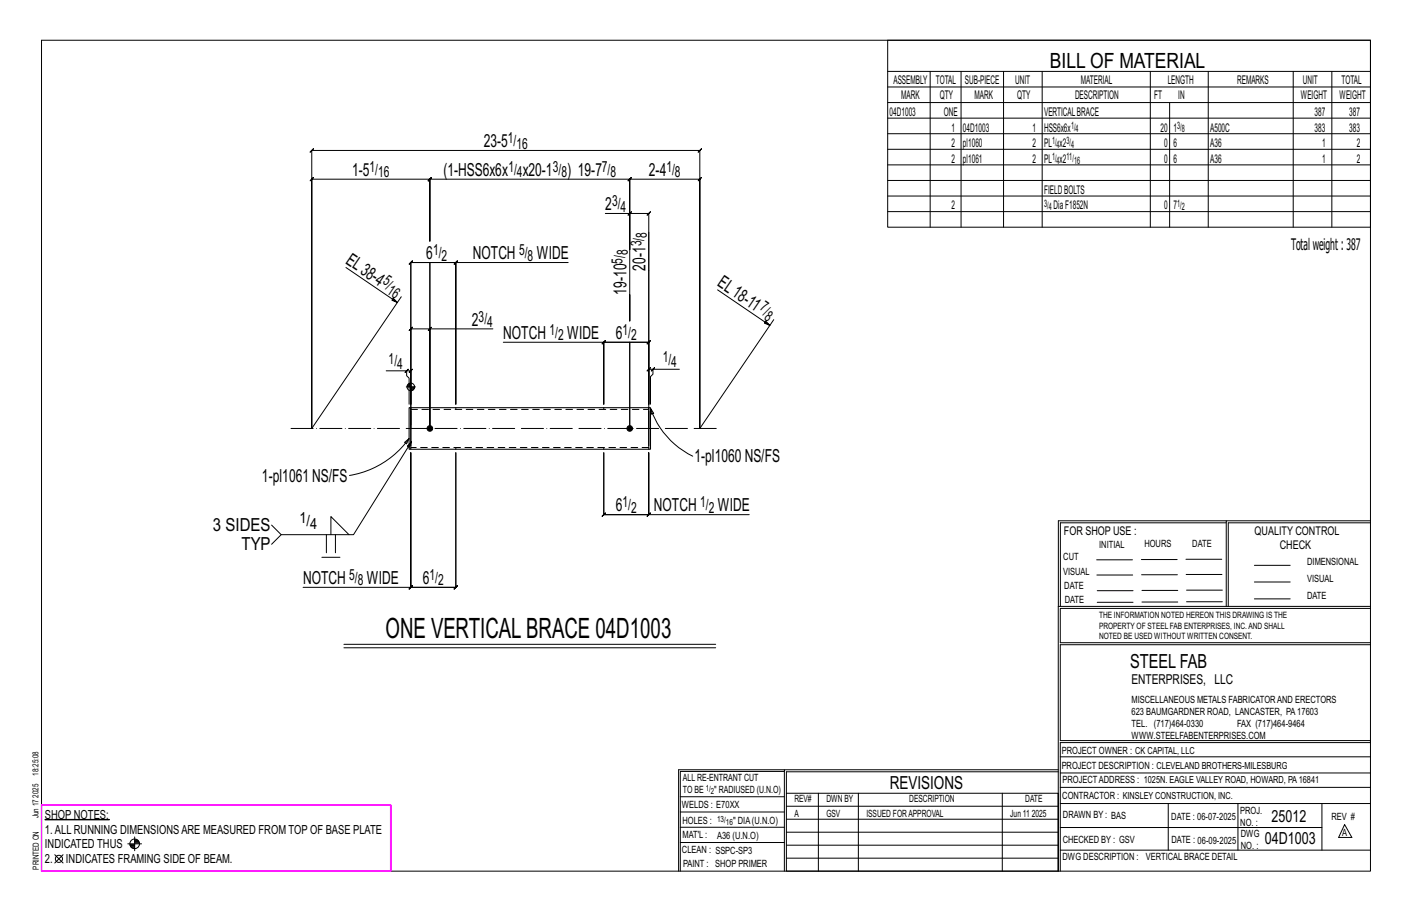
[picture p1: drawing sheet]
<svg xmlns="http://www.w3.org/2000/svg" width="432mm" height="279mm" viewBox="0 0 432 279" stroke-linecap="round" stroke-linejoin="round" font-family="sans-serif">
<defs><g id="words">
<text font-size="8.6" x="117.9" y="195">ONE VERTICALBRACE 04D1003</text>
<text font-size="6.4" x="321.1" y="20.7">BILL OF MATERIAL</text>
<text font-size="5.9" x="345.6" y="204.1">STEEL FAB</text>
<g font-size="5.5">
<text x="147.9" y="45">23-5</text>
<text x="107.7" y="53.8">1-5</text>
<text x="135.6" y="53.8">(1-HSS6x6x</text>
<text x="159.8" y="53.8">x20-1</text>
<text x="173.4" y="53.8">) 19-7</text>
<text x="198.5" y="53.8">2-4</text>
<text x="185.1" y="64.3">2</text>
<text x="105.5" y="80.4" transform="rotate(34 105.5 80.4)">EL38-4</text>
<text x="130.4" y="79.3">6</text>
<text x="144.6" y="79.3">NOTCH</text>
<text x="164.1" y="79.3">WIDE</text>
<text x="197.4" y="82.7" transform="rotate(-90 197.4 82.7)">20-1</text>
<text x="219.1" y="87.2" transform="rotate(34 219.1 87.2)">EL18-1</text>
<text x="191.6" y="90.1" transform="rotate(-90 191.6 90.1)">19-10</text>
<text x="144.3" y="99.5">2</text>
<text x="153.9" y="103.6">NOTCH</text>
<text x="173.4" y="103.6">WIDE</text>
<text x="188.3" y="103.6">6</text>
<text x="212.4" y="141.4">1-pl1060 NS/FS</text>
<text x="80.1" y="147.3">1-pl1061 NS/FS</text>
<text x="188.3" y="156.3">6</text>
<text x="200" y="156.3">NOTCH</text>
<text x="219.5" y="156.3">WIDE</text>
<text x="65.1" y="162.5">3 SIDES</text>
<text x="73.8" y="168">TYP</text>
<text x="92.7" y="178.6">NOTCH</text>
<text x="112.2" y="178.6">WIDE</text>
<text x="129.3" y="178.6">6</text>
<text x="272.2" y="241.1">REVISIONS</text>
</g>
<g font-size="5.1">
<text x="388.9" y="251.3">25012</text>
<text x="386.8" y="258.1">04D1003</text>
</g>
<text font-size="4.9" x="394.8" y="76.4">Totalweight : 387</text>
<g font-size="4.7">
<text x="155.3" y="43.8">1/</text>
<text x="157.9" y="45.4">16</text>
<text x="113" y="52.5">1/</text>
<text x="155.5" y="52.5">1/</text>
<text x="169.1" y="52.5">3/</text>
<text x="184.1" y="52.5">7/</text>
<text x="203.8" y="52.5">1/</text>
<text x="115.6" y="54.2">16</text>
<text x="158.1" y="54.2">4</text>
<text x="171.7" y="54.2">8</text>
<text x="186.7" y="54.2">8</text>
<text x="206.4" y="54.2">8</text>
<text x="187.2" y="63">3/</text>
<text x="189.8" y="64.7">4</text>
<text x="196.2" y="75.3" transform="rotate(-90 196.2 75.3)">3/</text>
<text x="197.8" y="72.7" transform="rotate(-90 197.8 72.7)">8</text>
<text x="132.4" y="78">1/</text>
<text x="135" y="79.7">2</text>
<text x="158.7" y="78">5/</text>
<text x="161.4" y="79.7">8</text>
<text x="190.3" y="80.7" transform="rotate(-90 190.3 80.7)">5/</text>
<text x="192" y="78.1" transform="rotate(-90 192 78.1)">8</text>
<text x="116.9" y="86.6" transform="rotate(34 116.9 86.6)">5/</text>
<text x="118.1" y="89.4" transform="rotate(34 118.1 89.4)">16</text>
<text x="232.2" y="94.6" transform="rotate(34 232.2 94.6)">7/</text>
<text x="146.4" y="98.3">3/</text>
<text x="149" y="100">4</text>
<text x="233.4" y="97.4" transform="rotate(34 233.4 97.4)">8</text>
<text x="168" y="102.4">1/</text>
<text x="170.7" y="104">2</text>
<text x="190.4" y="102.4">1/</text>
<text x="193" y="104">2</text>
<text x="118.9" y="111.1">1/</text>
<text x="121.5" y="112.8">4</text>
<text x="202.7" y="110.6">1/</text>
<text x="205.3" y="112.3">4</text>
<text x="190.4" y="155.1">1/</text>
<text x="214.1" y="155.1">1/</text>
<text x="91.6" y="160">1/</text>
<text x="94.9" y="161.6">4</text>
<text x="193" y="156.8">2</text>
<text x="216.7" y="156.8">2</text>
<text x="106.8" y="177.3">5/</text>
<text x="109.4" y="179">8</text>
<text x="131.4" y="177.3">1/</text>
<text x="134" y="179">2</text>
</g>
<text font-size="4.2" x="346" y="209.1">ENTERPRISES, LLC</text>
<g font-size="3.8">
<text x="13.8" y="250.3">SHOP NOTES:</text>
<text x="13.8" y="254.8">1.ALL RUNNING DIMENSIONSARE MEASURED FROM TOP OF BASE PLATE</text>
<text x="13.8" y="263.9">2.</text>
<text x="13.8" y="259.3">INDICATED THUS</text>
<text x="20.2" y="263.9">INDICATES FRAMING SIDE OF BEAM.</text>
</g>
<g font-size="3.7">
<text x="273.2" y="25.6">ASSEMBLY</text>
<text x="286.2" y="25.6">TOTAL</text>
<text x="295.1" y="25.6">SUB-PIECE</text>
<text x="310.4" y="25.6">UNIT</text>
<text x="330.5" y="25.6">MATERIAL</text>
<text x="357.1" y="25.6">LENGTH</text>
<text x="378.3" y="25.6">REMARKS</text>
<text x="398.4" y="25.6">UNIT</text>
<text x="410.2" y="25.6">TOTAL</text>
<text x="272.1" y="35.5">04D1003</text>
<text x="275.6" y="30.4">MARK</text>
<text x="287.4" y="30.4">QTY</text>
<text x="288.6" y="35.5">ONE</text>
<text x="298" y="30.4">MARK</text>
<text x="311" y="30.4">QTY</text>
<text x="319.3" y="35.5">VERTICALBRACE</text>
<text x="328.7" y="30.4">DESCRIPTION</text>
<text x="353" y="30.4">FT</text>
<text x="360.3" y="30.4">IN</text>
<text x="397.8" y="30.4">WEIGHT</text>
<text x="402" y="35.5">387</text>
<text x="409.6" y="30.4">WEIGHT</text>
<text x="412.6" y="35.5">387</text>
<text x="290.9" y="40.2">1</text>
<text x="294.5" y="40.2">04D1003</text>
<text x="315.8" y="40.2">1</text>
<text x="319.3" y="40.2">HSS6x6x</text>
<text x="354.9" y="40.2">20</text>
<text x="358.9" y="40.2">1</text>
<text x="370.1" y="40.2">A500C</text>
<text x="402" y="40.2">383</text>
<text x="412.6" y="40.2">383</text>
<text x="290.9" y="45">2</text>
<text x="294.5" y="45">pl1060</text>
<text x="315.8" y="45">2</text>
<text x="319.3" y="45">PL x2</text>
<text x="356" y="45">0</text>
<text x="358.9" y="45">6</text>
<text x="370.1" y="45">A36</text>
<text x="404.3" y="45">1</text>
<text x="415" y="45">2</text>
<text x="290.9" y="49.7">2</text>
<text x="294.5" y="49.7">pl1061</text>
<text x="315.8" y="49.7">2</text>
<text x="319.3" y="49.7">PL x2</text>
<text x="356" y="49.7">0</text>
<text x="358.9" y="49.7">6</text>
<text x="370.1" y="49.7">A36</text>
<text x="404.3" y="49.7">1</text>
<text x="415" y="49.7">2</text>
<text x="319.3" y="59.3">FIELDBOLTS</text>
<text x="290.9" y="64">2</text>
<text x="322.2" y="64">DiaF1852N</text>
<text x="356" y="64">0</text>
<text x="358.9" y="64">7</text>
<text x="325.3" y="163.4">FOR SHOP USE :</text>
<text x="383.7" y="163.4">QUALITY CONTROL</text>
<text x="391.4" y="167.8">CHECK</text>
</g>
<g font-size="3.1">
<text x="327.5" y="39.4">1/</text>
<text x="328.9" y="40.5">4</text>
<text x="360" y="39.4">3/</text>
<text x="361.4" y="40.5">8</text>
<text x="321.7" y="44.1">1/</text>
<text x="323.1" y="45.3">4</text>
<text x="326.1" y="44.1">3/</text>
<text x="327.5" y="45.3">4</text>
<text x="321.7" y="48.9">1/</text>
<text x="323.1" y="50">4</text>
<text x="326.1" y="48.9">11/</text>
<text x="328.5" y="50">16</text>
<text x="319.3" y="63.2">3/</text>
<text x="320.7" y="64.3">4</text>
<text x="360" y="63.2">1/</text>
<text x="361.4" y="64.3">2</text>
<text x="336.2" y="167.4">INITIAL</text>
<text x="350" y="167.1">HOURS</text>
<text x="364.6" y="167.2">DATE</text>
<text x="325.2" y="171.3">CUT</text>
<text x="399.8" y="172.8">DIMENSIONAL</text>
<text x="325.1" y="175.8">VISUAL</text>
<text x="399.8" y="177.9">VISUAL</text>
<text x="325.5" y="180">DATE</text>
<text x="325.7" y="184.4">DATE</text>
<text x="399.8" y="183.1">DATE</text>
<text x="346" y="215">MISCELLANEOUS METALS FABRICATORAND ERECTORS</text>
<text x="346" y="218.6">623 BAUMGARDNER ROAD, LANCASTER, PA17603</text>
<text x="346" y="225.8">WWW.STEELFABENTERPRISES.COM</text>
<text x="346" y="222.2">TEL. (717)464-0330</text>
<text x="378.3" y="222.2">FAX (717)464-9464</text>
<text x="324.7" y="230.5">PROJECT OWNER : CK CAPITAL, LLC</text>
<text x="208.8" y="238.8">ALL RE-ENTRANT CUT</text>
<text x="324.7" y="235.1">PROJECT DESCRIPTION : CLEVELAND BROTHERS-MILESBURG</text>
<text x="324.9" y="239.5">PROJECTADDRESS : 1025N. EAGLE VALLEY ROAD, HOWARD, PA16841</text>
<text x="208.8" y="242.5">TO BE</text>
<text x="218.4" y="242.5">&quot; RADIUSED (U.N.O)</text>
<text x="242.9" y="245.3">REV#</text>
<text x="252.7" y="245.3">DWN BY</text>
<text x="278.1" y="245.3">DESCRIPTION</text>
<text x="313.5" y="245.3">DATE</text>
<text x="324.9" y="244.2">CONTRACTOR : KINSLEY CONSTRUCTION, INC.</text>
<text x="208.5" y="247">WELDS : E70XX</text>
<text x="208.7" y="251.7">HOLES :</text>
<text x="224.2" y="251.8">&quot; DIA(U.N.O)</text>
<text x="242.9" y="249.9">A</text>
<text x="252.7" y="249.9">GSV</text>
<text x="264.9" y="249.9">ISSUED FORAPPROVAL</text>
<text x="309" y="249.9">Jun 11</text>
<text x="315.5" y="249.9">2025</text>
<text x="325.1" y="250">DRAWN BY : BAS</text>
<text x="358.2" y="250.5">DATE : 06-07-2025</text>
<text x="379.3" y="248.9">PROJ.</text>
<text x="407.2" y="250.5">REV #</text>
<text x="208.7" y="256.3">MAT'L :</text>
<text x="219.3" y="256.4">A36 (U.N.O)</text>
<text x="325" y="257.6">CHECKED BY : GSV</text>
<text x="358.3" y="257.7">DATE : 06-09-2025</text>
<text x="379.3" y="252.5">NO. :</text>
<text x="379.5" y="255.9">DWG</text>
<text x="410.5" y="255.5">A</text>
<text x="208.6" y="260.7">CLEAN : SSPC-SP3</text>
<text x="324.9" y="262.9">DWG DESCRIPTION :</text>
<text x="350.4" y="263">VERTICAL BRACE DETAIL</text>
<text x="379.5" y="259.5">NO. :</text>
<text x="208.9" y="265">PAINT : SHOP PRIMER</text>
</g>
<g font-size="2.7">
<text x="336.1" y="189">THE INFORMATION NOTED HEREON THIS DRAWING IS THE</text>
<text x="336.1" y="195.4">NOTED BE USED WITHOUT WRITTEN CONSENT.</text>
<text x="336.1" y="192.2">PROPERTY OF STEEL FAB ENTERPRISES, INC.AND SHALL</text>
</g>
<g font-size="2.6">
<text x="215.9" y="241.8">1/</text>
<text x="217.4" y="242.7">2</text>
<text x="219.3" y="251.1">13/</text>
<text x="222" y="252.1">16</text>
</g>
<g font-size="2.5">
<text x="11.7" y="237.1" transform="rotate(-90 11.7 237.1)">18:25:08</text>
<text x="11.8" y="243.8" transform="rotate(-90 11.8 243.8)">2025</text>
<text x="11.8" y="250.1" transform="rotate(-90 11.8 250.1)">Jun 17</text>
<text x="11.9" y="265.8" transform="rotate(-90 11.9 265.8)">PRINTED ON</text>
</g>
</g></defs>
<g fill="#000" stroke="#000" stroke-width=".31">
<path d="M13.8 250.5l19.6 .1z"/>
<circle cx="131.5" cy="131" r=".86"/>
<circle cx="192.6" cy="131" r=".86"/>
</g>
<g fill="none" stroke="#000" stroke-width=".31">
<path d="M12.7 12.3h406.4v254h-406.4zM271.5 12.3h147.6v57.2h-147.6zM271.5 21.8h147.6M271.5 26.6h147.6M271.5 31.4h147.6M271.5 36.1h147.6M284.5 21.8v47.7M293.9 21.8v47.7M306.9 21.8v47.7M318.7 21.8v47.7M351.8 21.8v47.7M357.7 31.4v38.1"/>
<path d="M369.5 21.8v47.7M395.5 21.8v47.7M407.3 21.8v47.7M95.3 46l-.5 .5 1-1-.5 .5h118.7l-.5 .5 1-1-.5 .5v85v-76.2l.5-.5-1 1 .5-.5h-21.4l.5-.5-1 1 .5-.5v21.5v-21.5l.5-.5-1 1 .5-.5h-61.1l.5-.5-1 1 .5-.5v18.9v-18.9l.5-.5-1 1 .5-.5h-36.2l.5-.5-1 1 .5-.5v76.2zM271.5 40.9h147.6M271.5 45.6h147.6M271.5 50.4h147.6M271.5 55.2h147.6M271.5 59.9h147.6M185.1 65.3h7.5v32.8v-8M192.6 65.3l-.5 .5 1-1zM192.6 65.3h5.8l-.5 .5 1-1-.5 .5v65.7"/>
<path d="M198.4 71v52.6M271.5 64.7h147.6M105.8 81.8l15.7 10.7-1.6-.7 .4-.6 1.2 1.3M122.7 90.7l-27.4 40.3M138.9 80.8l1-1zM139.4 80.3h-13.8l.5-.5-1 1 .5-.5v43.3M173.8 80.3h-34.4v43.3v-43.3l.5-.5-1 1 .5-.5h-13.8l.5-.5-1 1 .5-.5v43.3M192.6 90.1v8zM219.4 88.6l16 10.9-1.6-.7 .4-.6 1.2 1.3M236.6 97.7l-22.6 33.3M118.1 113.4h6.3v1.5l.7 .7v8M124.2 118.3h2.8"/>
<path d="M124.4 113.4l-.5 .5 1-1zM124.4 113.4h1.2l-.5 .5 1-1-.5 .5v10.2M124.6 117.8v.5M124.8 117.5v.8M125 117.3v1M125.2 117.2v1.1M125.4 117.1v1.2M125.6 116.9v13M125.8 118.3v1.1M126.1 118.3v1.1M126.3 118.3v1M126.5 118.3v.8"/>
<path d="M126.7 118.3v.5M131 101l1-1zM131.5 100.5h-5.9l.5-.5-1 1 .5-.5v30.5M150.7 100.5h-19.2v30.5v-50.7v50.7M153.9 104.6h30.7v19v-19l-.5 .5 1-1-.5 .5h13.8l-.5 .5 1-1-.5 .5v19M184.1 105.1l1-1zM184.6 104.6h13.8l-.5 .5 1-1-.5 .5v19M192.6 104.6v26.4zM199.7 112.9l.5-.5-1 1zM199.7 112.9h-1.3l.5-.5-1 1 .5-.5v10.7M207.8 112.9h-8.1v1.5l-.8 .7v8.5M123.7 135.2l1.4-1.1-.8 1.6z"/>
<path d="M125.1 134.1a28 28 0 0 1-18.2 11.2M125.8 135.1l-1.2 1.3 .6 .3 .6-1.6-17.7 28.3h-22.1l-2.9-2.9M198.9 124.8l1 1.5-.7 .3zM198.9 124.8a25.5 25.5 0 0 0 12.9 14.7M198.4 157.3l.5-.5-1 1zM198.4 157.3h-13.8l.5-.5-1 1 .5-.5v-18.9v18.9l-.5 .5 1-1-.5 .5h13.8l-.5 .5 1-1-.5 .5v-18.9v18.9h30.7M375 159.8h-50.7v25.6M375 159.2h-51.3l-.1 107.1M419.1 159.2h-44.1v26.2M419.1 159.8h-43.5v25.6M86 163.4l-2.9 3M92.7 179.5h32.9v-41.1v41.1l-.5 .5 1-1-.5 .5h13.8l-.5 .5 1-1-.5 .5v-41.1v41.1l.5-.5-1 1 .5-.5h-13.8"/>
<path d="M98.4 170.4h5.6M99.8 163.4v5.6M101.2 163.4v-5.5l5.5 5.5M102.6 163.4v5.6M125.6 179.5l-.5 .5 1-1zM335.4 171.1h10.9M335.4 175.8h11M349 171h11M349.1 175.7h11M362.7 171h10.9M362.7 175.6h11M383.6 172.8h11"/>
<path d="M383.6 177.9h11M105.2 197h113.7M105.2 198h113.7M323.7 185.4h95.4M335.5 184.1h11M335.5 180.6h11M349.2 184h11M349.2 180.5h11M362.9 180.4h10.9M362.9 184h10.9M383.6 183.1h11M419.1 186h-94.9v10.5h94.9"/>
<path d="M419.1 197.1h-94.9v29.3h94.9v.6h-94.9v39.3M239.9 235.8h-31.9v30.5M239.9 235.3h-32.4v31M323.6 235.3h-83.7v31M323.6 235.9h-83.1v6.6M324.2 236.3h94.9M324.2 231.4h94.9M39.1 258h4.2M39.7 258.2h1.5M39.8 258.4h1.4M39.9 258.7h1.3M40.1 258.9h1.1"/>
<path d="M40.4 259.2h.8M41.2 255.8v4.3M41.2 257.7h1.4M41.2 257.2h1.3M41.2 257.5h1.4M41.2 256.7h.8M41.2 257h1.1M208 252.9h31.9M208 257.5h31.9M208 243.6h31.9M208 248.2h31.9M240.5 242.5h83.1v23.8h-83.1z"/>
<path d="M240.5 258.4h83.1M240.5 254.4h83.1M240.5 250.4h83.1M240.5 246.5h83.1M250.3 242.5v23.8M262.5 242.5v23.8M306.5 242.5v23.8M324.2 253h80.1M324.2 245.6h94.9M324.2 259.9h94.9M324.2 240.7h94.9M357.3 245.6v14.3"/>
<path d="M378.6 245.6v14.3M404.3 245.6v14.3M411.2 252.1l2.2 3.9h-4zM16.8 261.3l2.5 2.5M19.3 261.3l-2.5 2.5M240.5 262.3h83.1"/>
<circle cx="125.6" cy="118.3" r="1.16"/>
<circle cx="41.2" cy="258" r="1.47"/>
<circle cx="18" cy="262.5" r="1.1"/>
</g>
<path d="M12.7 246.1h106.8v20.2h-106.8z" fill="none" stroke="#f0f" stroke-width=".5"/>
<path d="M125.1 124.6h.5v12.7h-.5zM125.6 125.7v10.6M125.6 124.6h72.8M125.6 137.3h72.8M198.4 124.6h.5v12.7h-.5zM198.4 125.7v10.6" fill="none" stroke="#000" stroke-width=".32"/>
<path d="M125.6 125.2h72.8M139.4 124.6v.6M139.4 136.8v.5M184.6 125.2v-.6M184.6 137.3v-.5M198.4 136.8h-72.8" fill="none" stroke="#000" stroke-width=".31" stroke-dasharray="2 1.4"/>
<path d="M89 131h131.4" fill="none" stroke="#000" stroke-width=".31" stroke-dasharray="6.8 1 0 1"/>
<use href="#words"/>
</svg>
